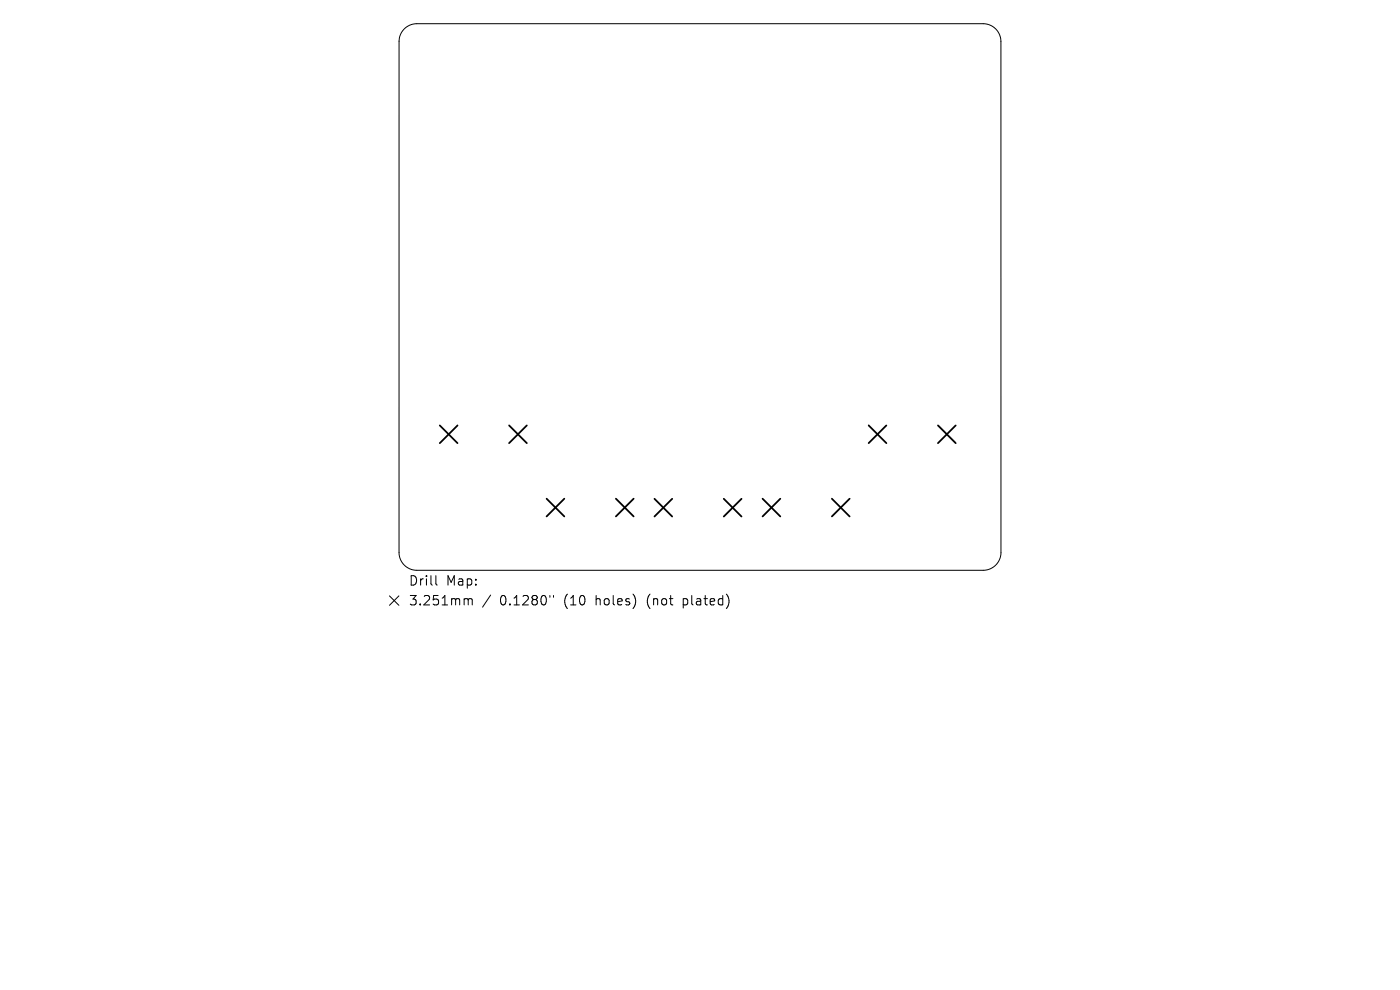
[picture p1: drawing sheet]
<svg xmlns="http://www.w3.org/2000/svg" width="297mm" height="210mm" viewBox="0 0 297 210" stroke-linecap="round" stroke-linejoin="round" font-family="sans-serif">
<defs><g id="words">
<g font-size="2.8">
<text x="86.6" y="124.5">Drill</text>
<text x="94.6" y="124.5">Map:</text>
<text x="86.6" y="128.7">3.251mm</text>
<text x="106.1" y="128.7">0.1280&quot;</text>
<text x="119.8" y="128.7">(10</text>
<text x="126.7" y="128.7">holes)</text>
<text x="137.7" y="128.7">(not</text>
<text x="145.5" y="128.7">plated)</text>
</g>
</g></defs>
<path d="M85.8 6.1a3.8 3.8 0 0 1 2.6-1.1h120.2a3.8 3.8 0 0 1 3.7 3.8v108.5a3.8 3.8 0 0 1-3.7 3.7h-120.2a3.8 3.8 0 0 1-3.7-3.8v-108.5a3.8 3.8 0 0 1 1.1-2.6zM82.6 126.4l2 2M84.6 126.4l-2 2M92.5 122.1v1.7l.3 .3M98.8 127h.2l.3 .3M99.3 127.3l.3-.3 .5 .1 .1 1.2M99.3 127.3v1M104.1 126.2l-1.7 2.6M116.7 126.3v.4M117.4 126.3v.4" fill="none" stroke="#000" stroke-width=".21"/>
<g fill="none" stroke="#000" stroke-width=".38">
<path d="M93.3 90.2l3.8 3.8M97.1 90.2l-3.8 3.8M108 90.2l3.8 3.8M111.8 90.2l-3.8 3.8M184.3 90.2l3.7 3.8M188 90.2l-3.7 3.8M199 90.2l3.7 3.8M202.7 90.2l-3.7 3.8M116 105.8l3.7 3.7M119.7 105.8l-3.7 3.7M130.7 105.8l3.7 3.7M134.4 105.8l-3.7 3.7"/>
<path d="M138.8 105.8l3.8 3.8M142.6 105.8l-3.8 3.8M153.5 105.8l3.8 3.8M157.3 105.8l-3.8 3.8M161.8 105.8l3.7 3.8M165.5 105.8l-3.7 3.8M176.5 105.8l3.7 3.8M180.2 105.8l-3.7 3.8"/>
</g>
<use href="#words"/>
</svg>
